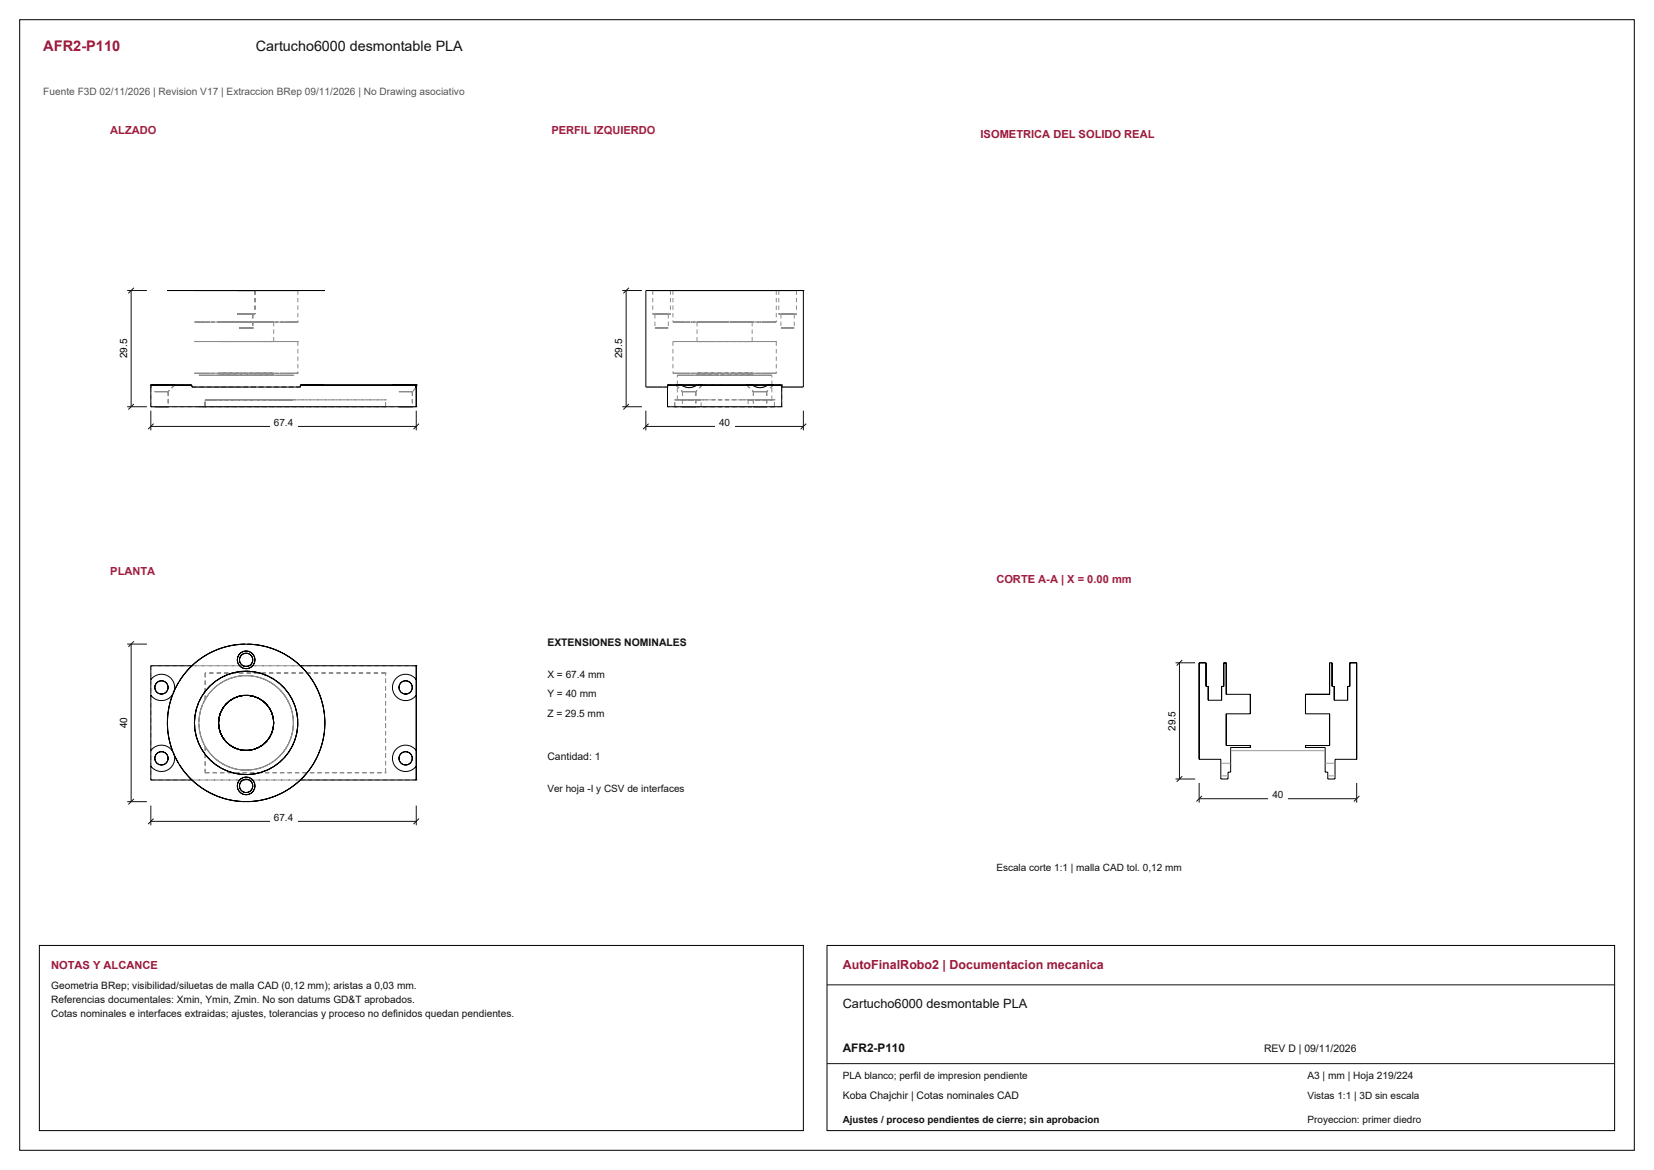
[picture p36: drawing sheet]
<svg xmlns="http://www.w3.org/2000/svg" width="420mm" height="297mm" viewBox="0 0 420 297" stroke-linecap="round" stroke-linejoin="round" font-family="sans-serif">
<defs><g id="words">
<text font-size="3.7" fill="#981b39" x="11" y="13">AFR2-P110</text>
<text font-size="3.6" fill="#111" x="65" y="13">Cartucho6000 desmontable PLA</text>
<text font-size="3.2" fill="#981b39" x="214" y="246">AutoFinalRobo2 | Documentacion mecanica</text>
<text font-size="3.2" fill="#111" x="214" y="256">Cartucho6000 desmontable PLA</text>
<text font-size="3" fill="#111" x="214" y="267">AFR2-P110</text>
<g font-size="2.8" fill="#a91843">
<text x="28" y="34">ALZADO</text>
<text x="140" y="34">PERFIL IZQUIERDO</text>
<text x="28" y="146">PLANTA</text>
<text x="253" y="148">CORTE A-A | X = 0.00 mm</text>
</g>
<g font-size="2.8" fill="#981b39">
<text x="249" y="35">ISOMETRICA DEL SOLIDO REAL</text>
<text x="13" y="246">NOTAS Y ALCANCE</text>
</g>
<text font-size="2.6" fill="#555" x="11" y="24">Fuente F3D 02/11/2026 | Revision V17 | Extraccion BRep 09/11/2026 | No Drawing asociativo</text>
<g font-size="2.6" fill="#111">
<text x="139" y="164">EXTENSIONES NOMINALES</text>
<text x="139" y="172">X = 67.4 mm</text>
<text x="139" y="177">Y = 40 mm</text>
<text x="139" y="182">Z = 29.5 mm</text>
<text x="139" y="193">Cantidad: 1</text>
<text x="13" y="251">Geometria BRep; visibilidad/siluetas de malla CAD (0,12 mm); aristas a 0,03 mm.</text>
<text x="13" y="254.6">Referencias documentales: Xmin, Ymin, Zmin. No son datums GD&amp;T aprobados.</text>
<text x="13" y="258.2">Cotas nominales e interfaces extraidas; ajustes, tolerancias y proceso no definidos quedan pendientes.</text>
<text x="321" y="267">REV D | 09/11/2026</text>
<text x="332" y="274">A3 | mm | Hoja 219/224</text>
<text x="214" y="279">Koba Chajchir | Cotas nominales CAD</text>
</g>
<g font-size="2.5">
<text x="32.3" y="91" transform="rotate(-90 32.3 91)">29.5</text>
<text x="158" y="91" transform="rotate(-90 158 91)">29.5</text>
<text x="32.3" y="184.9" transform="rotate(-90 32.3 184.9)">40</text>
<text x="298.5" y="185.5" transform="rotate(-90 298.5 185.5)">29.5</text>
</g>
<g font-size="2.5" fill="#111">
<text x="69.5" y="108">67.4</text>
<text x="182.6" y="108">40</text>
<text x="139" y="201">Ver hoja -I y CSV de interfaces</text>
<text x="323.1" y="202.5">40</text>
<text x="69.5" y="208.3">67.4</text>
<text x="253" y="221">Escala corte 1:1 | malla CAD tol. 0,12 mm</text>
<text x="214" y="274">PLA blanco; perfil de impresion pendiente</text>
<text x="332" y="279">Vistas 1:1 | 3D sin escala</text>
<text x="214" y="285">Ajustes / proceso pendientes de cierre; sin aprobacion</text>
<text x="332" y="285">Proyeccion: primer diedro</text>
</g>
</g></defs>
<path d="M5 5h410v287h-410zM42.5 73.8h40M75.6 73.8h.1M38.3 97.8h.1M38.3 97.8h10.4v.5h27.6v-.5h29.4M38.3 97.8v5.5h67.4M99.7 97.8h.1M105.7 97.8h.1M105.7 97.8v5.5M105.7 103.3h.1" fill="none" stroke="#000" stroke-width=".25"/>
<g fill="none" stroke="#8c8c8c" stroke-width=".25" stroke-dasharray="1.1 .8" stroke-linecap="butt">
<path d="M60.2 79.7h.2M60.4 79.7h.3M60.4 79.7h-.2M60.7 79.7h.5M60.7 79.7h-.3M60.8 79.7h.1M60.9 79.7h.3M60.9 79.7h-.1M61.2 79.7h.6M61.2 79.7h-.5M61.2 79.7h.5M61.2 79.7h-.3"/>
<path d="M61.7 79.7h.6M61.7 79.7h-.5M61.8 79.7h.7M61.8 79.7h-.6M62.3 79.7h.7M62.3 79.7h-.6M62.5 79.7h.7M62.5 79.7h-.7M63 79.7h.5M63 79.7h-.7M63.2 79.7h.6M63.2 79.7h-.7"/>
<path d="M63.5 79.7h.4M63.5 79.7h-.5M63.8 79.7h.5M63.8 79.7h-.6M63.9 79.7h.3M63.9 79.7h-.4M64.2 79.7h-.3M64.2 79.7v3.6M64.3 79.7h.3M64.3 79.7h-.5M64.6 79.7h.1M64.6 79.7h-.3"/>
<path d="M64.7 79.7h-.1M64.7 73.8v5.9M75.6 73.8v8M38.3 97.8v.3M38.3 98.1v.2M38.3 98.3v.1M38.3 98.4v-.1M38.3 98.3v-.2M38.3 98.1v-.3M39.3 99.4h.1M39.4 99.4h.3M39.4 99.4h-.1"/>
<path d="M39.7 99.4h.5M39.7 99.4h-.3M40.2 99.4h.6M40.2 99.4h-.5M40.8 99.4h.7M40.8 99.4h-.6M41.5 99.4h.5M41.5 99.4h-.7M42 99.4h.4M42 99.4h-.5M42.4 99.4h.3M42.4 99.4h-.4"/>
<path d="M42.5 97.8h.2M42.7 99.4h-.3M42.7 99.4v3.9M42.7 97.8h-.2M42.7 97.8h.5M42.8 97.8h.6M43.2 97.8h.6M43.3 97.8h-.6M43.4 97.8h.5M43.8 97.8h.3M43.8 97.8h-.5M43.9 97.8h.3"/>
<path d="M44.1 97.8h.2M44.1 97.8h-.3M44.2 97.8h.2M44.3 97.8h-.2M44.3 97.8h.8M44.4 97.8h-.1M44.4 97.8l-1.7 1.6M45.1 97.8h1.1M46.2 97.8h1.2M47.4 97.8h1.3M48.7 97.8h-10.4M48.7 98.3h27.6"/>
<path d="M48.7 97.8v.5M49.4 81.8h.1M49.4 86.7h.1M49.4 94.7h.1M49.5 81.8h.3M49.5 81.8h-.1M49.5 86.7h.3M49.5 86.7h-.1M49.5 94.7h.3M49.5 94.7h-.1M49.8 81.8h.6M49.8 81.8h-.3"/>
<path d="M49.8 86.7h.6M49.8 86.7h-.3M49.8 94.7h.6M49.8 94.7h-.3M50.4 98.3h-1.7M50.4 81.8h.8M50.4 81.8h-.6M50.4 86.7h.8M50.4 86.7h-.6M50.4 94.7h.8M50.4 94.7h-.6M50.5 95.2h.1"/>
<path d="M50.6 95.2h.4M50.6 95.2h-.1M51 95.2h.5M51 95.2h-.4M51.2 81.8h1M51.2 81.8h-.8M51.2 86.7h1M51.2 86.7h-.8M51.2 94.7h1M51.2 94.7h-.8M51.5 95.2h.8M51.5 95.2h-.5"/>
<path d="M52.2 98.3h-1.8M52.2 81.8h1.2M52.2 81.8h-1M52.2 86.7h1.2M52.2 86.7h-1M52.2 94.7h1.2M52.2 94.7h-1M52.3 95.2h1M52.3 95.2h-.8M53.3 95.2h1.2M53.3 95.2h-1M53.4 81.8h1.3"/>
<path d="M53.4 81.8h-1.2M53.4 86.7h1.3M53.4 86.7h-1.2M53.4 94.7h1.3M53.4 94.7h-1.2M54.1 98.3h-1.9M54.5 95.2h1.3M54.5 95.2h-1.2M54.7 81.8h1.5M54.7 81.8h-1.3M54.7 86.7h1.5M54.7 86.7h-1.3"/>
<path d="M54.7 94.7h1.5M54.7 94.7h-1.3M55.5 81.8h.1M55.5 86.7h.1M55.5 94.7h.1M55.5 95.2h.1M55.6 81.8h.4M55.6 81.8h-.1M55.6 86.7h.4M55.6 86.7h-.1M55.6 94.7h.4M55.6 94.7h-.1"/>
<path d="M55.6 95.2h.4M55.6 95.2h-.1M55.8 95.2h1.4M55.8 95.2h-1.3M56 81.8h.5M56 81.8h-.4M56 86.7h.5M56 86.7h-.4M56 94.7h.5M56 94.7h-.4M56 95.2h.5M56 95.2h-.4"/>
<path d="M56.1 98.3h-2M56.2 81.8h1.6M56.2 81.8h-1.5M56.2 86.7h1.6M56.2 86.7h-1.5M56.2 94.7h1.6M56.2 94.7h-1.5M56.5 81.8h.8M56.5 81.8h-.5M56.5 86.7h.8M56.5 86.7h-.5M56.5 94.7h.8"/>
<path d="M56.5 94.7h-.5M56.5 95.2h.8M56.5 95.2h-.5M57.2 95.2h1.6M57.2 95.2h-1.4M57.3 81.8h1M57.3 81.8h-.8M57.3 86.7h1M57.3 86.7h-.8M57.3 94.7h1M57.3 94.7h-.8M57.3 95.2h1"/>
<path d="M57.3 95.2h-.8M57.8 81.8h1.7M57.8 81.8h-1.6M57.8 86.7h1.7M57.8 86.7h-1.6M57.8 94.7h1.7M57.8 94.7h-1.6M58.2 98.3h-2.1M58.3 81.8h1.1M58.3 81.8h-1M58.3 86.7h1.1M58.3 86.7h-1"/>
<path d="M58.3 94.7h1.1M58.3 94.7h-1M58.3 95.2h1.1M58.3 95.2h-1M58.8 95.2h1.6M58.8 95.2h-1.6M59.4 81.8h1.2M59.4 81.8h-1.1M59.4 86.7h1.2M59.4 86.7h-1.1M59.4 94.7h1.2M59.4 94.7h-1.1"/>
<path d="M59.4 95.2h1.2M59.4 95.2h-1.1M59.5 81.8h1.7M59.5 81.8h-1.7M59.5 86.7h1.7M59.5 86.7h-1.7M59.5 94.7h1.7M59.5 94.7h-1.7M60.3 98.3h-2.1M60.4 95.2h1.7M60.4 95.2h-1.6M60.6 81.8h1.3"/>
<path d="M60.6 81.8h-1.2M60.6 86.7h1.3M60.6 86.7h-1.2M60.6 94.7h1.3M60.6 94.7h-1.2M60.6 95.2h1.3M60.6 95.2h-1.2M60.8 83.3h.1M60.9 83.3h.3M60.9 83.3h-.1M61.2 81.8h1.7M61.2 81.8h-1.7"/>
<path d="M61.2 86.7h1.7M61.2 86.7h-1.7M61.2 94.7h1.7M61.2 94.7h-1.7M61.2 83.3h.5M61.2 83.3h-.3M61.7 83.3h.6M61.7 83.3h-.5M61.9 81.8h1.2M61.9 81.8h-1.3M61.9 86.7h1.2M61.9 86.7h-1.3"/>
<path d="M61.9 94.7h1.2M61.9 94.7h-1.3M61.9 95.2h1.2M61.9 95.2h-1.3M62.1 95.2h1.7M62.1 95.2h-1.7M62.3 83.3h.7M62.3 83.3h-.6M62.5 98.3h-2.2M62.9 81.8h1.8M62.9 81.8h-1.7M62.9 86.7h1.8"/>
<path d="M62.9 86.7h-1.7M62.9 94.7h1.8M62.9 94.7h-1.7M63 83.3h.5M63 83.3h-.7M63.1 81.8h1.3M63.1 81.8h-1.2M63.1 86.7h1.3M63.1 86.7h-1.2M63.1 94.7h1.3M63.1 94.7h-1.2M63.1 95.2h1.3"/>
<path d="M63.1 95.2h-1.2M63.5 83.3h.4M63.5 83.3h-.5M63.8 95.2h1.6M63.8 95.2h-1.7M63.9 83.3h.3M63.9 83.3h-.4M64.2 83.3h-.3M64.4 81.8h1.2M64.4 81.8h-1.3M64.4 86.7h1.2M64.4 86.7h-1.3"/>
<path d="M64.4 94.7h1.2M64.4 94.7h-1.3M64.4 95.2h1.2M64.4 95.2h-1.3M64.7 98.3h-2.2M64.7 81.8h1.7M64.7 81.8h-1.8M64.7 86.7h1.7M64.7 86.7h-1.8M64.7 94.7h1.7M64.7 94.7h-1.8M65.4 95.2h1.6"/>
<path d="M65.4 95.2h-1.6M65.6 81.8h1.1M65.6 81.8h-1.2M65.6 86.7h1.1M65.6 86.7h-1.2M65.6 94.7h1.1M65.6 94.7h-1.2M65.6 95.2h1.1M65.6 95.2h-1.2M66.4 81.8h1.6M66.4 81.8h-1.7M66.4 86.7h1.6"/>
<path d="M66.4 86.7h-1.7M66.4 94.7h1.6M66.4 94.7h-1.7M66.7 81.8h1M66.7 81.8h-1.1M66.7 86.7h1M66.7 86.7h-1.1M66.7 94.7h1M66.7 94.7h-1.1M66.7 95.2h1M66.7 95.2h-1.1M66.8 98.3h-2.1"/>
<path d="M67 95.2h1.5M67 95.2h-1.6M67.7 81.8h.8M67.7 81.8h-1M67.7 86.7h.8M67.7 86.7h-1M67.7 94.7h.8M67.7 94.7h-1M67.7 95.2h.8M67.7 95.2h-1M68 81.8h1.6M68 81.8h-1.6"/>
<path d="M68 86.7h1.6M68 86.7h-1.6M68 94.7h1.6M68 94.7h-1.6M68.5 81.8h.5M68.5 81.8h-.8M68.5 86.7h.5M68.5 86.7h-.8M68.5 94.7h.5M68.5 94.7h-.8M68.5 95.2h.5M68.5 95.2h-.8"/>
<path d="M68.5 95.2h1.4M68.5 95.2h-1.5M68.9 98.3h-2.1M69 81.8h.4M69 81.8h-.5M69 86.7h.4M69 86.7h-.5M69 94.7h.4M69 94.7h-.5M69 95.2h.4M69 95.2h-.5M69.4 81.8h.1"/>
<path d="M69.4 81.8h-.4M69.4 86.7h.1M69.4 86.7h-.4M69.4 94.7h.1M69.4 94.7h-.4M69.4 95.2h.1M69.4 95.2h-.4M69.5 81.8h-.1M69.5 86.7h-.1M69.5 94.7h-.1M69.5 95.2h-.1M69.5 95.2v-.5"/>
<path d="M69.5 81.8v4.9M69.6 81.8h1.4M69.6 81.8h-1.6M69.6 86.7h1.4M69.6 86.7h-1.6M69.6 94.7h1.4M69.6 94.7h-1.6M69.9 95.2h1.2M69.9 95.2h-1.4M70.9 98.3h-2M71 81.8h1.2M71 81.8h-1.4"/>
<path d="M71 86.7h1.2M71 86.7h-1.4M71 94.7h1.2M71 94.7h-1.4M71.1 95.2h1.1M71.1 95.2h-1.2M72.2 95.2h.9M72.2 95.2h-1.1M72.2 81.8h1.1M72.2 81.8h-1.2M72.2 86.7h1.1M72.2 86.7h-1.2"/>
<path d="M72.2 94.7h1.1M72.2 94.7h-1.2M72.8 98.3h-1.9M73.1 95.2h.7M73.1 95.2h-.9M73.3 81.8h.9M73.3 81.8h-1.1M73.3 86.7h.9M73.3 86.7h-1.1M73.3 94.7h.9M73.3 94.7h-1.1M73.8 95.2h.4"/>
<path d="M73.8 95.2h-.7M74.2 81.8h.7M74.2 81.8h-.9M74.2 86.7h.7M74.2 86.7h-.9M74.2 94.7h.7M74.2 94.7h-.9M74.2 95.2h.3M74.2 95.2h-.4M74.5 95.2h-.3M74.6 98.3h-1.8M74.9 81.8h.5"/>
<path d="M74.9 81.8h-.7M74.9 86.7h.5M74.9 86.7h-.7M74.9 94.7h.5M74.9 94.7h-.7M75.4 81.8h.2M75.4 81.8h-.5M75.4 86.7h.2M75.4 86.7h-.5M75.4 94.7h.2M75.4 94.7h-.5M75.6 81.8h-.2"/>
<path d="M75.6 86.7h-.2M75.6 94.7h-.2M75.6 86.7v8M76.3 98.3h-27.6M76.3 98.3h-1.7M76.3 98.3v-.5M76.3 97.8h1.5M77.8 97.8h1.3M79.1 97.8h1.1M80.2 97.8h.9M81.1 97.8h.7M81.8 97.8h.4"/>
<path d="M82.2 97.8h.3M82.5 97.8h-.3M101.3 99.4h.1M101.4 99.4h.3M101.4 99.4h-.1M101.7 99.4h.5M101.7 99.4h-.3M102.2 99.4h.6M102.2 99.4h-.5M102.8 99.4h.7M102.8 99.4h-.6M103.5 99.4h.5"/>
<path d="M103.5 99.4h-.7M104 99.4h.4M104 99.4h-.5M104.4 99.4h.3M104.4 99.4h-.4M104.7 99.4h-.3M104.7 99.4v3.9M105.7 98.4l-1 1M38.3 103.3v-5.5M39.3 103.3h.1M39.4 103.3h.3M39.4 103.3h-.1"/>
<path d="M39.7 103.3h.5M39.7 103.3h-.3M40.2 103.3h.6M40.2 103.3h-.5M40.8 103.3h.7M40.8 103.3h-.6M41.5 103.3h.5M41.5 103.3h-.7M42 103.3h.4M42 103.3h-.5M42.4 103.3h.3M42.4 103.3h-.4"/>
<path d="M42.7 103.3h-.3M50.5 103.3h.1M50.6 103.3h-.1M50.6 103.3h.3M50.9 103.3h-.3M50.9 103.3h.5M51.4 103.3h-.5M51.4 103.3h.7M52.1 103.3v-1.8M52.1 101.5v1.8M52.1 101.5h.9M52.1 101.5h45.8"/>
<path d="M52.1 103.3h45.8M52.1 103.3h-.7M53 101.5h1.1M53 101.5h-.9M54.1 101.5h1.3M54.1 101.5h-1.1M55.4 101.5h1.4M55.4 101.5h-1.3M56.8 101.5h1.5M56.8 101.5h-1.4M58.3 101.5h1.6M58.3 101.5h-1.5"/>
<path d="M59.9 101.5h1.6M59.9 101.5h-1.6M61.5 101.5h1.6M61.5 101.5h-1.6M63.1 101.5h1.7M63.1 101.5h-1.6M64.8 101.5h1.6M64.8 101.5h-1.7M66.4 101.5h1.5M66.4 101.5h-1.6M67.9 101.5h1.4M67.9 101.5h-1.5"/>
<path d="M69.3 101.5h1.3M69.3 101.5h-1.4M70.6 101.5h1.2M70.6 101.5h-1.3M71.8 101.5h.9M71.8 101.5h-1.2M72.7 101.5h.8M72.7 101.5h-.9M73.5 101.5h.5M73.5 101.5h-.8M74 101.5h.4M74 101.5h-.5"/>
<path d="M74.4 101.5h.1M74.4 101.5h-.4M74.5 101.5h-.1M97.9 103.3h-45.8M97.9 103.3v-1.8M97.9 101.5h-45.8M101.3 103.3h.1M101.4 103.3h.3M101.4 103.3h-.1M101.7 103.3h.5M101.7 103.3h-.3M102.2 103.3h.6"/>
<path d="M102.2 103.3h-.5M102.8 103.3h.7M102.8 103.3h-.6M103.5 103.3h.5M103.5 103.3h-.7M104 103.3h.4M104 103.3h-.5M104.4 103.3h.3M104.4 103.3h-.4M104.7 103.3h-.3M105.7 103.3h-67.4"/>
</g>
<path d="M38.3 104.2v5.1M38.3 108.2h67.4M39 107.6l-1.4 1.4M105.7 104.2v5.1M106.4 107.6l-1.4 1.4" fill="none" stroke="#111" stroke-width=".25"/>
<path d="M68.5 106.1h7v3h-7z" fill-rule="evenodd" fill="#fff"/>
<path d="M32.3 73.8h5M33.3 73.8v29.5M34 73l-1.4 1.4M32.3 103.3h5M34 102.5l-1.4 1.5" fill="none" stroke="#111" stroke-width=".25"/>
<path d="M29.5 85.3h3.2v6.4h-3.2z" fill-rule="evenodd" fill="#fff"/>
<g fill="none" stroke="#8c8c8c" stroke-width=".25" stroke-dasharray="1.1 .8" stroke-linecap="butt">
<path d="M165.7 79.7h.2M165.7 73.8v5.9M165.9 79.7h-.2M165.9 79.7h.3M166.2 79.7h-.3M166.2 79.7h.5M166.3 79.7v3.6M166.3 79.7h.2M166.4 79.7h-.1M166.5 79.7h.4M166.6 79.7h-.2M166.7 79.7h-.5"/>
<path d="M166.7 79.7h.6M166.9 79.7h.5M167.1 79.7h-.5M167.3 79.7h-.6M167.3 79.7h.7M167.4 79.7h.6M167.7 79.7h-.6M168 79.7h.7M168 79.7h-.7M168 79.7h.6M168.3 79.7h-.6M168.6 79.7h.5"/>
<path d="M168.7 79.7h.6M168.7 79.7h-.7M168.9 79.7h-.6M169.1 79.7h.4M169.3 79.7h.5M169.3 79.7h-.6M169.4 79.7h-.5M169.5 79.7h.2M169.6 79.7h-.2M169.7 79.7h-.1M169.7 79.7v3.6M169.8 79.7h.3"/>
<path d="M169.8 79.7h-.5M170.1 79.7h.1M170.1 79.7h-.3M170.2 79.7h-.1M170.2 73.8v5.9M170.9 73.8v8M197.1 73.8v8M197.8 79.7h.1M197.8 73.8v5.9M197.9 79.7h-.1M197.9 79.7h.3M198.2 79.7h-.3"/>
<path d="M198.2 79.7h.5M198.3 79.7v3.6M198.3 79.7h.2M198.4 79.7h-.1M198.5 79.7h.4M198.6 79.7h-.2M198.7 79.7h-.5M198.7 79.7h.6M198.9 79.7h.5M199.1 79.7h-.5M199.3 79.7h-.6M199.3 79.7h.7"/>
<path d="M199.4 79.7h.6M199.7 79.7h-.6M200 79.7h.7M200 79.7h-.7M200 79.7h.6M200.3 79.7h-.6M200.6 79.7h.5M200.7 79.7h.6M200.7 79.7h-.7M200.9 79.7h-.6M201.1 79.7h.4M201.3 79.7h.5"/>
<path d="M201.3 79.7h-.6M201.4 79.7h-.5M201.5 79.7h.2M201.6 79.7h-.2M201.7 79.7h-.1M201.7 79.7v3.6M201.8 79.7h.3M201.8 79.7h-.5M202.1 79.7h.2M202.1 79.7h-.3M202.3 79.7h-.2M202.3 73.8v5.9"/>
<path d="M164 98.3h.1M164.1 98.3h-.1M164.5 98.3h-.4M165.1 98.3h-.6M165.9 98.3h-.8M166.3 83.3h.2M166.4 83.3h-.1M166.5 83.3h.4M166.6 83.3h-.2M166.9 83.3h.5M166.9 98.3h-1M167.1 83.3h-.5"/>
<path d="M167.4 83.3h.6M167.7 83.3h-.6M168 83.3h.6M168.1 98.3h-1.2M168.3 83.3h-.6M168.6 83.3h.5M168.9 83.3h-.6M169.1 83.3h.4M169.4 83.3h-.5M169.5 98.3h-1.4M169.5 98.3v-.5M169.5 97.8v.5"/>
<path d="M169.5 97.8h1.6M169.5 83.3h.2M169.6 83.3h-.2M169.7 83.3h-.1M170.9 86.7v8M170.9 81.8h.3M170.9 86.7h.3M170.9 94.7h.3M171.1 81.8h-.2M171.1 86.7h-.2M171.1 94.7h-.2M171.1 97.8h1.7"/>
<path d="M171.2 81.8h.6M171.2 86.7h.6M171.2 94.7h.6M171.5 81.8h-.4M171.5 86.7h-.4M171.5 94.7h-.4M171.6 97.8l1.7 1.6M171.7 97.8h.2M171.8 81.8h.7M171.8 86.7h.7M171.8 94.7h.7M171.9 97.8h-.2"/>
<path d="M171.9 97.8h.5M172 95.2h.1M172.1 95.2h.3M172.1 81.8h-.6M172.1 86.7h-.6M172.1 94.7h-.6M172.2 95.2h-.2M172.3 97.8h-.4M172.4 95.2h.5M172.4 97.8h.6M172.5 81.8h.9M172.5 86.7h.9"/>
<path d="M172.5 94.7h.9M172.6 95.2h-.4M172.8 97.8h1.8M172.9 95.2h.7M172.9 81.8h-.8M172.9 86.7h-.8M172.9 94.7h-.8M172.9 97.8h-.6M173 97.8l.6 .3M173 97.8h-3.5M173.2 95.2h-.6M173.3 99.4v3.9"/>
<path d="M173.3 99.4h.2M173.4 99.4h-.1M173.4 81.8h1.2M173.4 86.7h1.2M173.4 94.7h1.2M173.5 99.4h.4M173.6 98.1l.5 .2M173.6 95.2h.9M173.6 99.4h-.2M173.7 97.8h-.8M173.9 99.4h.5M174 81.8h-1.1"/>
<path d="M174 86.7h-1.1M174 94.7h-1.1M174.1 95.2h-.9M174.1 98.3l.5 .1M174.1 99.4h-.5M174.4 99.4h.6M174.5 95.2h1.2M174.6 98.4h.4M174.6 97.8h-.9M174.6 81.8h1.3M174.6 86.7h1.3M174.6 94.7h1.3"/>
<path d="M174.6 97.8h2M174.7 99.4h-.6M175 98.4h.4M175 99.4h.6M175.1 95.2h-1M175.2 81.8h-1.2M175.2 86.7h-1.2M175.2 94.7h-1.2M175.3 99.4h-.6M175.4 97.8h-.8M175.4 98.4l.5-.1M175.6 99.4h.5"/>
<path d="M175.7 95.2h1.2M175.9 81.8h1.4M175.9 86.7h1.4M175.9 94.7h1.4M175.9 99.4h-.6M175.9 98.3l.5-.2M176.1 99.4h.4M176.3 95.2h-1.2M176.3 97.8h-.9M176.4 99.4h-.5M176.4 98.1l.6-.3M176.5 99.4h.2"/>
<path d="M176.6 81.8h-1.4M176.6 86.7h-1.4M176.6 94.7h-1.4M176.6 97.8h2.1M176.6 99.4h-.2M176.7 99.4h-.1M176.7 99.4v3.9M176.9 95.2h1.5M177 97.8h.6M177 95.2v-.5M177 81.8v4.9M177 81.8h.3"/>
<path d="M177 86.7h.3M177 94.7h.3M177 95.2h.3M177.1 97.8h-.8M177.3 81.8h-.3M177.3 81.8h.4M177.3 86.7h-.3M177.3 86.7h.4M177.3 94.7h-.3M177.3 94.7h.4M177.3 95.2h-.3M177.3 95.2h.4"/>
<path d="M177.3 81.8h1.6M177.3 86.7h1.6M177.3 94.7h1.6M177.6 97.8h.5M177.6 95.2h-1.3M177.7 97.8h-.6M177.7 81.8h-.4M177.7 81.8h.7M177.7 86.7h-.4M177.7 86.7h.7M177.7 94.7h-.4M177.7 94.7h.7"/>
<path d="M177.7 95.2h-.4M177.7 95.2h.7M178.1 81.8h-1.5M178.1 86.7h-1.5M178.1 94.7h-1.5M178.1 97.8h.2M178.1 97.8h-.4M178.3 97.8h-.2M178.4 97.8l-1.7 1.6M178.4 95.2h1.5M178.4 81.8h-.7M178.4 81.8h.9"/>
<path d="M178.4 86.7h-.7M178.4 86.7h.9M178.4 94.7h-.7M178.4 94.7h.9M178.4 95.2h-.7M178.4 95.2h.9M178.7 97.8h2.1M178.9 81.8h1.6M178.9 86.7h1.6M178.9 94.7h1.6M179.1 95.2h-1.5M179.3 81.8h-.9"/>
<path d="M179.3 81.8h1M179.3 86.7h-.9M179.3 86.7h1M179.3 94.7h-.9M179.3 94.7h1M179.3 95.2h-.9M179.3 95.2h1M179.7 81.8h-1.6M179.7 86.7h-1.6M179.7 94.7h-1.6M179.9 95.2h1.6M180.3 81.8h-1"/>
<path d="M180.3 81.8h1.2M180.3 86.7h-1M180.3 86.7h1.2M180.3 94.7h-1M180.3 94.7h1.2M180.3 95.2h-1M180.3 95.2h1.2M180.5 81.8h1.8M180.5 86.7h1.8M180.5 94.7h1.8M180.7 95.2h-1.6M180.8 97.8h2.1"/>
<path d="M181.4 81.8h-1.7M181.4 86.7h-1.7M181.4 94.7h-1.7M181.5 81.8h-1.2M181.5 81.8h1.2M181.5 86.7h-1.2M181.5 86.7h1.2M181.5 94.7h-1.2M181.5 94.7h1.2M181.5 95.2h-1.2M181.5 95.2h1.2M181.5 95.2h1.7"/>
<path d="M182.3 81.8h1.7M182.3 86.7h1.7M182.3 94.7h1.7M182.3 95.2h-1.6M182.7 81.8h-1.2M182.7 81.8h1.3M182.7 86.7h-1.2M182.7 86.7h1.3M182.7 94.7h-1.2M182.7 94.7h1.3M182.7 95.2h-1.2M182.7 95.2h1.3"/>
<path d="M182.9 97.8h2.2M183.1 81.8h-1.7M183.1 86.7h-1.7M183.1 94.7h-1.7M183.2 95.2h1.6M184 95.2h-1.7M184 81.8h1.7M184 81.8h1.3M184 81.8h-1.3M184 86.7h1.7M184 94.7h1.7M184 86.7h-1.3"/>
<path d="M184 86.7h1.3M184 94.7h1.3M184 94.7h-1.3M184 95.2h-1.3M184 95.2h1.3M184.8 95.2h1.7M184.9 81.8h-1.8M184.9 86.7h-1.8M184.9 94.7h-1.8M185.1 97.8h2.1M185.3 81.8h1.2M185.3 81.8h-1.3"/>
<path d="M185.3 86.7h1.2M185.3 86.7h-1.3M185.3 94.7h1.2M185.3 94.7h-1.3M185.3 95.2h1.2M185.3 95.2h-1.3M185.7 95.2h-1.7M185.7 81.8h1.8M185.7 86.7h1.8M185.7 94.7h1.8M186.5 95.2h1.6M186.5 81.8h1.2"/>
<path d="M186.5 81.8h-1.2M186.5 86.7h1.2M186.5 86.7h-1.2M186.5 94.7h1.2M186.5 94.7h-1.2M186.5 95.2h1.2M186.5 95.2h-1.2M186.6 81.8h-1.7M186.6 86.7h-1.7M186.6 94.7h-1.7M187.2 97.8h2.1M187.3 95.2h-1.6"/>
<path d="M187.5 81.8h1.6M187.5 86.7h1.6M187.5 94.7h1.6M187.7 81.8h1M187.7 81.8h-1.2M187.7 86.7h1M187.7 86.7h-1.2M187.7 94.7h1M187.7 94.7h-1.2M187.7 95.2h1M187.7 95.2h-1.2M188.1 95.2h1.5"/>
<path d="M188.3 81.8h-1.7M188.3 86.7h-1.7M188.3 94.7h-1.7M188.7 81.8h.9M188.7 81.8h-1M188.7 86.7h.9M188.7 86.7h-1M188.7 94.7h.9M188.7 94.7h-1M188.7 95.2h.9M188.7 95.2h-1M188.9 95.2h-1.6"/>
<path d="M189.1 81.8h1.6M189.1 86.7h1.6M189.1 94.7h1.6M189.3 97.8h2.1M189.6 81.8h.7M189.6 81.8h-.9M189.6 86.7h.7M189.6 86.7h-.9M189.6 94.7h.7M189.6 94.7h-.9M189.6 95.2h.7M189.6 95.2h-.9"/>
<path d="M189.6 95.2h1.5M189.6 97.8l1.7 1.6M189.7 97.8h.2M189.9 97.8h-.2M189.9 97.8h.5M189.9 81.8h-1.6M189.9 86.7h-1.6M189.9 94.7h-1.6M190.3 81.8h.4M190.3 81.8h-.7M190.3 86.7h.4M190.3 86.7h-.7"/>
<path d="M190.3 94.7h.4M190.3 94.7h-.7M190.3 95.2h.4M190.3 95.2h-.7M190.3 97.8h-.4M190.4 95.2h-1.5M190.4 97.8h.6M190.7 81.8h1.4M190.7 86.7h1.4M190.7 94.7h1.4M190.7 81.8h.3M190.7 81.8h-.4"/>
<path d="M190.7 86.7h.3M190.7 86.7h-.4M190.7 94.7h.3M190.7 94.7h-.4M190.7 95.2h.3M190.7 95.2h-.4M190.9 97.8h-.6M191 81.8h-.3M191 86.7h-.3M191 94.7h-.3M191 95.2h-.3M191 95.2v-.5"/>
<path d="M191 81.8v4.9M191 97.8h-14M191 97.8l.6 .3M191.1 95.2h1.2M191.3 99.4v3.9M191.3 99.4h.2M191.4 99.4h-.1M191.4 97.8h2M191.4 81.8h-1.5M191.4 86.7h-1.5M191.4 94.7h-1.5M191.5 99.4h.4"/>
<path d="M191.6 98.1l.5 .2M191.6 99.4h-.2M191.7 97.8h-.8M191.7 95.2h-1.3M191.9 99.4h.5M192.1 98.3l.5 .1M192.1 99.4h-.5M192.1 81.8h1.3M192.1 86.7h1.3M192.1 94.7h1.3M192.3 95.2h1.2M192.4 99.4h.6"/>
<path d="M192.6 98.4h.4M192.6 97.8h-.9M192.7 99.4h-.6M192.8 81.8h-1.4M192.8 86.7h-1.4M192.8 94.7h-1.4M192.9 95.2h-1.2M193 98.4h.4M193 99.4h.6M193.3 99.4h-.6M193.4 97.8h1.8M193.4 81.8h1.2"/>
<path d="M193.4 86.7h1.2M193.4 94.7h1.2M193.4 97.8h-.8M193.4 98.4l.5-.1M193.5 95.2h.9M193.6 99.4h.5M193.9 99.4h-.6M193.9 98.3l.5-.2M193.9 95.2h-1M194 81.8h-1.2M194 86.7h-1.2M194 94.7h-1.2"/>
<path d="M194.1 99.4h.4M194.3 97.8h-.9M194.4 99.4h-.5M194.4 95.2h.7M194.4 98.1l.6-.3M194.5 99.4h.2M194.6 81.8h.9M194.6 86.7h.9M194.6 94.7h.9M194.6 99.4h-.2M194.7 99.4h-.1M194.7 99.4v3.9"/>
<path d="M194.8 95.2h-.9M195 97.8h.6M195.1 97.8h-.8M195.1 81.8h-1.1M195.1 86.7h-1.1M195.1 94.7h-1.1M195.1 95.2h.5M195.2 97.8h1.7M195.4 95.2h-.6M195.5 81.8h.7M195.5 86.7h.7M195.5 94.7h.7"/>
<path d="M195.6 97.8h.5M195.6 95.2h.3M195.7 97.8h-.6M195.8 95.2h-.4M195.9 81.8h-.8M195.9 86.7h-.8M195.9 94.7h-.8M195.9 95.2h.1M196 95.2h-.2M196.1 97.8h.2M196.1 97.8h-.4M196.2 81.8h.6"/>
<path d="M196.2 86.7h.6M196.2 94.7h.6M196.3 97.8h-.2M196.4 97.8l-1.7 1.6M196.5 81.8h-.6M196.5 86.7h-.6M196.5 94.7h-.6M196.8 81.8h.3M196.8 86.7h.3M196.8 94.7h.3M196.9 97.8h1.6M196.9 81.8h-.4"/>
<path d="M196.9 86.7h-.4M196.9 94.7h-.4M197.1 81.8h-.2M197.1 86.7h-.2M197.1 94.7h-.2M197.1 86.7v8M198.3 83.3h.2M198.4 83.3h-.1M198.5 83.3h.4M198.5 97.8h-3.5M198.5 98.3v-.5M198.5 97.8v.5"/>
<path d="M198.6 83.3h-.2M198.9 83.3h.5M199.1 83.3h-.5M199.4 83.3h.6M199.7 83.3h-.6M199.9 98.3h-1.4M200 83.3h.6M200.3 83.3h-.6M200.6 83.3h.5M200.9 83.3h-.6M201.1 98.3h-1.2M201.1 83.3h.4"/>
<path d="M201.4 83.3h-.5M201.5 83.3h.2M201.6 83.3h-.2M201.7 83.3h-.1M202.1 98.3h-1M202.9 98.3h-.8M203.5 98.3h-.6M203.9 98.3h.1M203.9 98.3h-.4M204 98.3h-.1M169.5 103.3v-5.5M171.3 103.3v-1.8"/>
<path d="M171.3 103.3h6.7M171.3 101.5h6.7M172 101.5v-6.3M172 101.5h.2M172.2 101.5h.4M172.3 101.5h-.3M172.6 101.5h.7M172.8 101.5h-.5M173.3 101.5h.8M173.3 103.3h.2M173.4 103.3h-.1M173.5 101.5h-.7"/>
<path d="M173.5 103.3h.4M173.6 103.3h-.2M173.9 103.3h.5M174.1 103.3h-.5M174.1 101.5h1.1M174.3 101.5h-.8M174.4 103.3h.6M174.7 103.3h-.6M175 103.3h.6M175.2 101.5h1.2M175.3 103.3h-.6M175.4 101.5h-1.1"/>
<path d="M175.6 103.3h.5M175.9 103.3h-.6M176.1 103.3h.4M176.4 103.3h-.5M176.4 101.5h1.3M176.5 103.3h.2M176.6 103.3h-.2M176.7 101.5h-1.3M176.7 103.3h-.1M177.7 101.5h1.5M178 103.3v-1.8M178 101.5h-1.3"/>
<path d="M178 103.3h1.4M179.2 101.5h1.5M179.4 103.3h1.5M180.7 101.5h1.6M180.9 103.3h1.5M182.3 101.5h1.7M182.4 103.3h1.6M184 101.5h1.7M184 103.3h1.6M185.6 103.3h1.5M185.7 101.5h1.6M187.1 103.3h1.5"/>
<path d="M187.3 101.5h1.5M188.6 103.3h1.4M188.8 101.5h1.5M190 103.3h6.7M190 101.5v1.8M190 101.5h6.7M190.3 101.5h1.3M191.3 103.3h.2M191.3 101.5h-1.3M191.4 103.3h-.1M191.5 103.3h.4M191.6 101.5h1.2"/>
<path d="M191.6 103.3h-.2M191.9 103.3h.5M192.1 103.3h-.5M192.4 103.3h.6M192.6 101.5h-1.3M192.7 103.3h-.6M192.8 101.5h1.1M193 103.3h.6M193.3 103.3h-.6M193.6 103.3h.5M193.7 101.5h-1.1M193.9 101.5h.8"/>
<path d="M193.9 103.3h-.6M194.1 103.3h.4M194.4 103.3h-.5M194.5 103.3h.2M194.5 101.5h-.8M194.6 103.3h-.2M194.7 103.3h-.1M194.7 101.5h.7M195.2 101.5h-.7M195.4 101.5h.4M195.7 101.5h-.5M195.8 101.5h.2"/>
<path d="M196 101.5h-.3M196 101.5v-6.3M196.7 103.3v-1.8M196.7 101.5h-25.4M196.7 103.3h-25.4M198.5 103.3v-5.5M198.5 103.3h-29"/>
</g>
<g fill="none" stroke="#000" stroke-width=".25">
<path d="M164 73.8v24.5M164 73.8h.1M164 73.8h40M204 73.8h.1M204 73.8v24.5M164.1 98.3h5.4M169.5 97.8h.1M169.5 97.8h29M169.5 97.8v5.5h29v-5.5M173 97.8a3.4 3.4 0 0 0 4 0M191 97.8a3.4 3.4 0 0 0 4 0M198.5 97.8h.1"/>
<path d="M198.5 98.3h5.4"/>
</g>
<path d="M164 104.2v5.1M164 108.2h40M164.7 107.6l-1.4 1.4M204 104.2v5.1M204.7 107.6l-1.4 1.4" fill="none" stroke="#111" stroke-width=".25"/>
<path d="M181.6 106.1h4.8v3h-4.8z" fill-rule="evenodd" fill="#fff"/>
<path d="M158 73.8h5M159 73.8v29.5M159.7 73l-1.4 1.4M158 103.3h5M159.7 102.5l-1.4 1.5" fill="none" stroke="#111" stroke-width=".25"/>
<path d="M155.2 85.3h3.2v6.4h-3.2z" fill-rule="evenodd" fill="#fff"/>
<g fill="none" stroke="#8c8c8c" stroke-width=".25" stroke-dasharray="1.1 .8" stroke-linecap="butt">
<path d="M38.3 169v29M43.2 178.3l.6-2M43.8 176.3l.3-.5M44.1 175.8l.2-.5M44.1 175.8l-.3 .5M44.3 175.3l-.2 .5M44.3 175.3l.8-1.7M45.1 173.6l1.1-1.7M46.2 171.9l1.2-1.5M47.4 170.4l1.3-1.4M48.7 169h27.6M50.4 167.6l-1.7 1.4"/>
<path d="M50.4 178.4l-.6 1.6M51.1 179.8l-.1 .2M51.1 179.6v.2M51.1 179.6h.1M51.2 176.8l-.8 1.6M51.2 179.4v.2M51.3 179.2l-.1 .2M51.4 179l-.1 .2M51.4 178.9l-.5 1.5M51.4 178.8v.2M51.4 178.8h.1M51.5 178.6v.2"/>
<path d="M51.5 178.6l.8-1.5M51.6 178.5l-.1 .1M51.6 178.5v-.1M51.7 178.3l-.1 .1M51.7 178.3v-.1M51.8 178.1l-.1 .1M51.9 177.9l-.1 .2M52 177.7l-.1 .2M52.1 170.8v6.7M52.1 177.5l.9-1.3M52.1 177.5l-.7 1.4M52.1 177.5l-.1 .2"/>
<path d="M52.2 166.4l-1.8 1.2M52.2 177.4l-.1 .1M52.2 177.4v-.1M52.2 175.4l-1 1.4M52.3 177.2l-.1 .1M52.3 177.2v-.1M52.3 177.1l1-1.3M52.4 177l-.1 .1M52.5 176.8l-.1 .2M52.5 176.8h.1M52.6 176.6v.2M52.6 176.6h.1"/>
<path d="M52.8 176.5l-.1 .1M52.8 176.5v-.1M52.9 176.3l-.1 .1M53 176.2l1.1-1.3M53 176.1l-.1 .2M53.1 176l-.1 .1M53.1 176l.1-.1M53.3 175.8l-.1 .1M53.3 175.8l1.2-1.2M53.4 174.1l-1.2 1.3M53.4 175.7l-.1 .1M53.4 175.7v-.1"/>
<path d="M53.6 175.5l-.2 .1M53.7 175.3l-.1 .2M53.8 175.2l-.1 .1M53.8 175.2h.1M54 175l-.1 .2M54.1 165.4l-1.9 1M54.1 174.9l1.3-1.1M54.1 174.9l-.1 .1M54.1 174.9h.1M54.3 174.8l-.1 .1M54.3 174.8v-.1M54.4 174.6l-.1 .1"/>
<path d="M54.4 174.6h.1M54.5 174.6l1.3-1M54.6 174.5l-.1 .1M54.6 174.5v-.1M54.7 172.9l-1.3 1.2M54.8 174.3l-.2 .1M54.9 174.2l-.1 .1M55.1 174.1l-.2 .1M55.1 174.1v-.1M55.2 173.9l-.1 .1M55.2 173.9h.1M55.4 173.8l1.4-.8"/>
<path d="M55.4 173.8l-.1 .1M55.6 173.7l-.2 .1M55.8 173.6l-.2 .1M55.8 173.6l1.4-.9M55.9 173.5l-.1 .1M55.9 173.5l.1-.1M56.1 173.3l-.1 .1M56.1 164.6l-2 .8M56.2 172l-1.5 .9M56.3 173.2l-.2 .1M56.5 173.1l-.2 .1M56.6 173l-.1 .1"/>
<path d="M56.6 173h.1M56.8 173l1.5-.7M56.8 172.9l-.1 .1M56.8 172.9h.1M57 172.8l-.1 .1M57 172.8h.1M57.2 172.7l-.1 .1M57.2 172.7l1.6-.6M57.4 172.6l-.2 .1M57.6 172.6h-.2M57.6 172.6v-.1M57.8 172.5h-.2"/>
<path d="M57.8 171.3l-1.6 .7M58 172.4l-.2 .1M58.1 172.3l-.1 .1M58.1 172.3h.1M58.2 164l-2.1 .6M58.3 172.3l1.6-.5M58.3 172.2l-.1 .1M58.3 172.2h.1M58.5 172.2h-.1M58.5 172.2h.1M58.7 172.1l-.1 .1M58.7 172.1h.1"/>
<path d="M58.8 172.1l1.6-.4M58.9 172l-.1 .1M58.9 172h.1M59.1 172h-.1M59.1 172h.1M59.3 171.9l-.1 .1M59.3 171.9h.1M59.5 170.7l-1.7 .6M59.5 171.9h-.1M59.5 171.9h.1M59.7 171.8l-.1 .1M59.7 171.8h.1"/>
<path d="M59.9 171.8l1.6-.3M59.9 171.8h-.1M59.9 171.8h.1M60.2 171.7l-.2 .1M60.3 163.6l-2.1 .4M60.4 171.7h-.2M60.4 171.7l1.7-.2M60.6 171.7h-.2M60.6 171.7v-.1M60.8 171.6h-.2M61 171.6h-.2M61.2 171.6h-.2"/>
<path d="M61.2 170.4l-1.7 .3M61.4 171.6h-.2M61.4 171.6l.1-.1M61.5 171.5h1.6M61.6 171.5h-.1M61.6 171.5h.1M61.8 171.5h-.1M61.8 171.5h.1M62 171.5h-.1M62 171.5h.1M62.1 171.5l1.7 .1M62.2 171.5h-.1"/>
<path d="M62.2 171.5h.1M62.4 171.5h-.1M62.4 171.5h.1M62.5 163.5l-2.2 .1M62.6 171.5h-.1M62.6 171.5h.1M62.9 171.5h-.2M62.9 170.4h-1.7M63.1 171.5h-.2M63.1 171.5l1.7 .2M63.3 171.5h-.2M63.5 171.5h-.2"/>
<path d="M63.7 171.6l-.2-.1M63.7 171.6h.1M63.8 171.6l1.6 .3M63.9 171.6h-.1M63.9 171.6h.1M64.1 171.6h-.1M64.1 171.6h.1M64.3 171.6h-.1M64.3 171.6h.1M64.5 171.7l-.1-.1M64.5 171.7h.1M64.7 163.6l-2.2-.1"/>
<path d="M64.7 170.6l-1.8-.2M64.7 171.7h-.1M64.7 171.7h.1M64.8 171.7l1.6 .4M64.9 171.7h-.1M64.9 171.7l.1 .1M65.1 171.8h-.1M65.1 171.8h.1M65.3 171.8h-.1M65.3 171.8l.1 .1M65.4 171.9l1.6 .5M65.5 171.9h-.1"/>
<path d="M65.5 171.9h.1M65.7 171.9h-.1M65.7 171.9l.1 .1M65.9 172h-.1M65.9 172h.1M66.1 172.1l-.1-.1M66.1 172.1h.1M66.3 172.1h-.1M66.3 172.1l.1 .1M66.4 172.1l1.5 .7M66.4 171l-1.7-.4M66.5 172.2h-.1"/>
<path d="M66.5 172.2h.1M66.7 172.3l-.1-.1M66.7 172.3h.1M66.8 164l-2.1-.4M66.9 172.3h-.1M66.9 172.3l.1 .1M67 172.4l1.5 .7M67.1 172.4h-.1M67.1 172.4l.1 .1M67.3 172.5h-.1M67.3 172.5h.1M67.5 172.6l-.1-.1"/>
<path d="M67.5 172.6h.1M67.7 172.7l-.1-.1M67.7 172.7h.1M67.9 172.8l-.1-.1M67.9 172.8l1.4 .8M68 171.6l-1.6-.6M68.1 172.9l-.2-.1M68.3 173l-.2-.1M68.4 173.1l-.1-.1M68.4 173.1h.1M68.5 173.1l1.4 .9M68.6 173.2l-.1-.1"/>
<path d="M68.6 173.2h.1M68.8 173.3l-.1-.1M68.8 173.3h.1M68.9 164.6l-2.1-.6M69 173.4l-.1-.1M69.1 173.5l-.1-.1M69.1 173.5l.1 .1M69.3 173.6h-.1M69.3 173.6l.1 .1M69.3 173.6l1.3 1.1M69.5 173.7h-.1M69.5 173.7l.1 .1"/>
<path d="M69.6 172.4l-1.6-.8M69.7 173.9l-.1-.1M69.8 174l-.1-.1M69.8 174h.1M69.9 174l1.2 1.2M70 174.1l-.1-.1M70 174.1l.1 .1M70.2 174.3l-.1-.1M70.3 174.4l-.1-.1M70.3 174.4h.1M70.5 174.5l-.1-.1M70.5 174.5v.1"/>
<path d="M70.6 174.7l1.2 1.2M70.6 174.7l-.1-.1M70.6 174.7h.1M70.8 174.8l-.1-.1M70.8 174.8v.1M70.9 165.4l-2-.8M70.9 175l-.1-.1M70.9 175h.1M71 173.5l-1.4-1.1M71.1 175.1l-.1-.1M71.1 175.1v.1M71.1 175.2l1.1 1.2"/>
<path d="M71.2 175.3l-.1-.1M71.2 175.3h.1M71.4 175.4l-.1-.1M71.4 175.4v.1M71.5 175.6l-.1-.1M71.5 175.6h.1M71.6 175.7v-.1M71.6 175.7l.1 .1M71.8 175.9l.9 1.3M71.8 175.9l-.1-.1M71.9 176l-.1-.1M71.9 176l.1 .1"/>
<path d="M72 176.2v-.1M72 176.2l.1 .1M72.2 176.4l-.1-.1M72.2 176.4l.9 1.5M72.2 174.7l-1.2-1.2M72.3 176.5l-.1-.1M72.3 176.5v.1M72.4 176.7l-.1-.1M72.4 176.7v.1M72.5 176.9l-.1-.1M72.5 176.9l.1 .1M72.6 177.1v-.1"/>
<path d="M72.6 177.1h.1M72.7 177.2l.8 1.5M72.7 177.2v-.1M72.7 177.2l.1 .1M72.8 166.4l-1.9-1M72.8 177.4v-.1M72.8 177.4l.1 .1M73 177.6l-.1-.1M73 177.6v.1M73.1 177.8l-.1-.1M73.1 177.8v.1M73.1 177.9l.7 1.5"/>
<path d="M73.1 178v-.1M73.1 178l.1 .1M73.2 178.2v-.1M73.2 178.2h.1M73.3 176.1l-1.1-1.4M73.3 178.3v-.1M73.3 178.3l.1 .1M73.4 178.5v-.1M73.4 178.5l.1 .1M73.5 178.7l.5 1.5M73.5 178.7v-.1M73.5 178.7v.1"/>
<path d="M73.6 178.9l-.1-.1M73.6 178.9v.1M73.7 179.1l-.1-.1M73.7 179.1v.1M73.7 179.3v-.1M73.7 179.3l.1 .1M73.8 179.4l.4 1.6M73.8 179.5v-.1M73.8 179.5v.1M73.9 179.7l-.1-.1M73.9 179.7v.1M73.9 179.9v-.1"/>
<path d="M73.9 179.9l.1 .1M74.2 177.6l-.9-1.5M74.6 167.6l-1.8-1.2M74.9 179.2l-.7-1.6M76.3 169l-1.7-1.4M76.3 169l1.5 1.6M77.8 170.6l1.3 1.7M79.1 172.3l1.1 1.8M80.2 174.1l.9 2M81.1 176.1l.7 2.1M81.8 178.2l.4 2.1M97.9 170.8h-45.8"/>
<path d="M105.7 169h-67.4M38.3 198h67.4M42.5 184.6v-2.2M42.5 182.4l.2-2.1M42.7 186.7l-.2-2.1M42.7 180.3l.5-2M43.2 188.7l-.5-2M43.8 190.7l-.6-2M43.8 190.7l.3 .5M44.1 191.2l-.3-.5M44.1 191.2l.2 .5M44.3 191.7l-.2-.5"/>
<path d="M45.1 193.4l-.8-1.7M46.2 195.1l-1.1-1.7M47.4 196.6l-1.2-1.5M48.7 198l-1.3-1.4M48.7 198l1.7 1.4M49.4 183.5l.1 1.7M49.5 185.2l.3 1.8M49.5 181.8l-.1 1.7M49.8 187l.6 1.6M49.8 180l-.3 1.8M50.4 199.4l1.8 1.2M50.4 188.6l.8 1.6"/>
<path d="M50.5 183.5l.1 1.6M50.5 183.5l.1-1.7M50.5 183.9v-.2M50.5 183.1v.2M50.5 184.1v-.2M50.5 182.9v.2M50.5 184.3v-.2M50.5 182.7v.2M50.5 184.5v-.2M50.5 182.5v.2M50.6 184.7v.1M50.6 184.7l-.1-.2"/>
<path d="M50.6 182.3l-.1 .2M50.6 182.3v-.1M50.6 185v-.2M50.6 182v.2M50.6 181.9l-.1 1.6M50.6 185.1l.3 1.5M50.6 185.2v-.2M50.6 181.8v.2M50.6 181.8l.4-1.6M50.6 185.2l-.1-1.7M50.6 185.4v-.2M50.6 181.6v.2"/>
<path d="M50.7 185.6l-.1-.2M50.7 181.4l-.1 .2M50.7 185.8v-.2M50.7 181.2v.2M50.8 186l-.1-.2M50.8 181l-.1 .2M50.8 186.2v-.2M50.8 180.8v.2M50.9 186.4l-.1-.2M50.9 180.6l-.1 .2M50.9 180.4l-.3 1.5M50.9 186.6l.5 1.5"/>
<path d="M50.9 186.6v-.2M50.9 180.4v.2M51 186.8l-.1-.2M51 180.2l-.1 .2M51 180.2l.5-1.6M51 186.8l-.4-1.6M51 187v-.2M51 180v.2M51.1 187.2l-.1-.2M51.1 187.4h.1M51.1 187.4v-.2M51.2 190.2l1 1.4"/>
<path d="M51.2 187.6v-.2M51.3 187.8l-.1-.2M51.4 188l-.1-.2M51.4 188.1l.7 1.4M51.4 188.2h.1M51.4 188.2v-.2M51.5 188.4v-.2M51.5 188.4l-.5-1.6M51.6 188.5v.1M51.6 188.5l-.1-.1M51.7 188.7v.1M51.7 188.7l-.1-.1"/>
<path d="M51.8 188.9l-.1-.1M51.9 189.1l-.1-.2M52 189.3l-.1-.2M52.1 189.5v6.7M52.1 196.2h45.8M52.2 189.6v.1M52.2 189.6l-.1-.1M52.2 191.6l1.2 1.3M52.3 189.8v.1M52.3 189.8l-.1-.1M52.3 189.9l-.8-1.5M52.4 190l-.1-.1"/>
<path d="M52.5 190.2h.1M52.5 190.2l-.1-.2M52.6 190.4h.1M52.6 190.4v-.2M52.8 190.5v.1M52.8 190.5l-.1-.1M52.9 190.7l-.1-.1M53 190.8l-.9-1.3M53 190.9l-.1-.2M53.1 191l.1 .1M53.1 191l-.1-.1M53.3 191.2l-.1-.1"/>
<path d="M53.3 191.2l-1-1.3M53.4 192.9l1.3 1.2M53.4 191.3v.1M53.4 191.3l-.1-.1M53.6 191.5l-.2-.1M53.7 191.7l-.1-.2M53.8 191.8h.1M53.8 191.8l-.1-.1M54 192l-.1-.2M54.1 192.1l-1.1-1.3M54.1 192.1h.1M54.1 192.1l-.1-.1"/>
<path d="M54.3 192.2v.1M54.3 192.2l-.1-.1M54.4 192.4h.1M54.4 192.4l-.1-.1M54.5 192.4l-1.2-1.2M54.6 192.5v.1M54.6 192.5l-.1-.1M54.7 194.1l1.5 .9M54.8 192.7l-.2-.1M54.9 192.8l-.1-.1M55.1 192.9v.1M55.1 192.9l-.2-.1"/>
<path d="M55.2 193.1h.1M55.2 193.1l-.1-.1M55.4 193.2l-1.3-1.1M55.4 193.2l-.1-.1M55.6 193.3l-.2-.1M55.8 193.4l-.2-.1M55.8 193.4l-1.3-1M55.9 193.5l.1 .1M55.9 193.5l-.1-.1M56.1 193.7l-.1-.1M56.2 195l1.6 .7M56.3 193.8l-.2-.1"/>
<path d="M56.5 193.9l-.2-.1M56.6 194h.1M56.6 194l-.1-.1M56.8 194l-1.4-.8M56.8 194.1h.1M56.8 194.1l-.1-.1M57 194.2h.1M57 194.2l-.1-.1M57.2 194.3l-.1-.1M57.2 194.3l-1.4-.9M57.4 194.4l-.2-.1M57.6 194.4v.1"/>
<path d="M57.6 194.4h-.2M57.8 194.5h-.2M57.8 195.7l1.7 .6M58 194.6l-.2-.1M58.1 194.7h.1M58.1 194.7l-.1-.1M58.3 194.7l-1.5-.7M58.3 194.8h.1M58.3 194.8l-.1-.1M58.5 194.8h.1M58.5 194.8h-.1M58.7 194.9h.1"/>
<path d="M58.7 194.9l-.1-.1M58.8 194.9l-1.6-.6M58.9 195h.1M58.9 195l-.1-.1M59.1 195h.1M59.1 195h-.1M59.3 195.1h.1M59.3 195.1l-.1-.1M59.5 196.3l1.7 .3M59.5 195.1h.1M59.5 195.1h-.1M59.7 195.2h.1"/>
<path d="M59.7 195.2l-.1-.1M59.9 195.2l-1.6-.5M59.9 195.2h.1M59.9 195.2h-.1M60.2 195.3l-.2-.1M60.4 195.3h-.2M60.4 195.3l-1.6-.4M60.6 195.3v.1M60.6 195.3h-.2M60.8 195.4h-.2M61 195.4h-.2M61.2 195.4h-.2"/>
<path d="M61.2 196.6h1.7M61.4 195.4l.1 .1M61.4 195.4h-.2M61.5 195.5l-1.6-.3M61.6 195.5h.1M61.6 195.5h-.1M61.8 195.5h.1M61.8 195.5h-.1M62 195.5h.1M62 195.5h-.1M62.1 195.5l-1.7-.2M62.2 195.5h.1"/>
<path d="M62.2 195.5h-.1M62.4 195.5h.1M62.4 195.5h-.1M62.6 195.5h.1M62.6 195.5h-.1M62.9 195.5h-.2M62.9 196.6l1.8-.2M63.1 195.5h-.2M63.1 195.5h-1.6M63.3 195.5h-.2M63.5 195.5h-.2M63.7 195.4h.1"/>
<path d="M63.7 195.4l-.2 .1M63.8 195.4l-1.7 .1M63.9 195.4h.1M63.9 195.4h-.1M64.1 195.4h.1M64.1 195.4h-.1M64.3 195.4h.1M64.3 195.4h-.1M64.5 195.3h.1M64.5 195.3l-.1 .1M64.7 196.4l1.7-.4M64.7 195.3h.1"/>
<path d="M64.7 195.3h-.1M64.8 195.3l-1.7 .2M64.9 195.3l.1-.1M64.9 195.3h-.1M65.1 195.2h.1M65.1 195.2h-.1M65.3 195.2l.1-.1M65.3 195.2h-.1M65.4 195.1l-1.6 .3M65.5 195.1h.1M65.5 195.1h-.1M65.7 195.1l.1-.1"/>
<path d="M65.7 195.1h-.1M65.9 195h.1M65.9 195h-.1M66.1 194.9h.1M66.1 194.9l-.1 .1M66.3 194.9l.1-.1M66.3 194.9h-.1M66.4 194.9l-1.6 .4M66.4 196l1.6-.6M66.5 194.8h.1M66.5 194.8h-.1M66.7 194.7h.1"/>
<path d="M66.7 194.7l-.1 .1M66.9 194.7l.1-.1M66.9 194.7h-.1M67 194.6l-1.6 .5M67.1 194.6l.1-.1M67.1 194.6h-.1M67.3 194.5h.1M67.3 194.5h-.1M67.5 194.4h.1M67.5 194.4l-.1 .1M67.7 194.3h.1M67.7 194.3l-.1 .1"/>
<path d="M67.9 194.2l-.1 .1M67.9 194.2l-1.5 .7M68 195.4l1.6-.8M68.1 194.1l-.2 .1M68.3 194l-.2 .1M68.4 193.9h.1M68.4 193.9l-.1 .1M68.5 193.9l-1.5 .7M68.6 193.8h.1M68.6 193.8l-.1 .1M68.8 193.7h.1M68.8 193.7l-.1 .1"/>
<path d="M69 193.6l-.1 .1M69.1 193.5l.1-.1M69.1 193.5l-.1 .1M69.3 193.4l.1-.1M69.3 193.4h-.1M69.3 193.4l-1.4 .8M69.5 193.3l.1-.1M69.5 193.3h-.1M69.6 194.6l1.4-1.1M69.7 193.1l-.1 .1M69.8 193h.1M69.8 193l-.1 .1"/>
<path d="M69.9 193l-1.4 .9M70 192.9l.1-.1M70 192.9l-.1 .1M70.2 192.7l-.1 .1M70.3 192.6h.1M70.3 192.6l-.1 .1M70.5 192.5v-.1M70.5 192.5l-.1 .1M70.6 192.3l-1.3 1.1M70.6 192.3h.1M70.6 192.3l-.1 .1M70.8 192.2v-.1"/>
<path d="M70.8 192.2l-.1 .1M70.9 192h.1M70.9 192l-.1 .1M71 193.5l1.2-1.2M71.1 191.9v-.1M71.1 191.9l-.1 .1M71.1 191.8l-1.2 1.2M71.2 191.7h.1M71.2 191.7l-.1 .1M71.4 191.6v-.1M71.4 191.6l-.1 .1M71.5 191.4h.1"/>
<path d="M71.5 191.4l-.1 .1M71.6 191.3l.1-.1M71.6 191.3v.1M71.8 191.1l-1.2 1.2M71.8 191.1l-.1 .1M71.9 191l.1-.1M71.9 191l-.1 .1M72 190.8l.1-.1M72 190.8v.1M72.2 190.6l-.1 .1M72.2 190.6l-1.1 1.2M72.2 192.3l1.1-1.4"/>
<path d="M72.3 190.5v-.1M72.3 190.5l-.1 .1M72.4 190.3v-.1M72.4 190.3l-.1 .1M72.5 190.1l.1-.1M72.5 190.1l-.1 .1M72.6 189.9h.1M72.6 189.9v.1M72.7 189.8l-.9 1.3M72.7 189.8l.1-.1M72.7 189.8v.1M72.8 189.6l.1-.1"/>
<path d="M72.8 189.6v.1M73 189.4v-.1M73 189.4l-.1 .1M73.1 189.2v-.1M73.1 189.2l-.1 .1M73.1 189.1l-.9 1.5M73.1 189l.1-.1M73.1 189v.1M73.2 188.8h.1M73.2 188.8v.1M73.3 190.9l.9-1.5M73.3 188.7l.1-.1"/>
<path d="M73.3 188.7v.1M73.4 188.5l.1-.1M73.4 188.5v.1M73.5 188.3l-.8 1.5M73.5 188.3v-.1M73.5 188.3v.1M73.6 188.1v-.1M73.6 188.1l-.1 .1M73.7 187.9v-.1M73.7 187.9l-.1 .1M73.7 187.7l.1-.1M73.7 187.7v.1"/>
<path d="M73.8 187.6l-.7 1.5M73.8 187.5v-.1M73.8 187.5v.1M73.9 187.3v-.1M73.9 187.3l-.1 .1M73.9 187.1l.1-.1M73.9 187.1v.1M74 180.1v-.1M74 180.1v.1M74 186.9v-.1M74 186.9v.1M74 180.2l.4 1.6"/>
<path d="M74 186.8l-.5 1.5M74.1 180.3l-.1-.1M74.1 180.3v.1M74.1 186.7v-.1M74.1 186.7l-.1 .1M74.1 180.5v-.1M74.1 180.5v.1M74.1 186.5v-.1M74.1 186.5v.1M74.2 180.7l-.1-.1M74.2 180.7v.1M74.2 186.3v-.1"/>
<path d="M74.2 186.3l-.1 .1M74.2 189.4l.7-1.6M74.2 180.9v-.1M74.2 180.9v.1M74.2 186.1v-.1M74.2 186.1v.1M74.2 181l.3 1.7M74.2 186l-.4 1.6M74.3 181.1l-.1-.1M74.3 181.1v.1M74.3 185.9v-.1M74.3 185.9l-.1 .1"/>
<path d="M74.3 181.3v-.1M74.3 181.3v.1M74.3 185.7v-.1M74.3 185.7v.1M74.3 181.5v-.1M74.3 181.5l.1 .1M74.3 185.5l.1-.1M74.3 185.5v.1M74.4 181.7v-.1M74.4 181.7v.1M74.4 185.3v-.1M74.4 185.3v.1"/>
<path d="M74.4 181.8l.1 1.7M74.4 185.2l-.4 1.6M74.4 181.9v-.1M74.4 181.9v.1M74.4 185.1v-.1M74.4 185.1v.1M74.4 182.1v-.1M74.4 182.1v.1M74.4 184.9v-.1M74.4 184.9v.1M74.4 182.4v-.2M74.4 182.4l.1 .1"/>
<path d="M74.4 184.6l.1-.1M74.4 184.6v.2M74.5 182.6v-.1M74.5 182.6v.1M74.5 184.4v-.1M74.5 184.4v.1M74.5 182.7v1.6M74.5 184.3l-.3 1.7M74.5 182.8v-.1M74.5 182.8v.1M74.5 184.2v-.1M74.5 184.2v.1"/>
<path d="M74.5 183v-.1M74.5 183v.1M74.5 184v-.1M74.5 184v.1M74.5 183.2v-.1M74.5 183.2v.1M74.5 183.8v-.1M74.5 183.8v.1M74.5 183.4v-.1M74.5 183.4v.1M74.5 183.6v-.1M74.5 183.6v.1"/>
<path d="M74.5 183.5l-.1 1.7M74.6 199.4l1.7-1.4M74.9 187.8l.5-1.7M75.4 186.1l.2-1.7M75.4 180.9l-.5-1.7M75.6 184.4v-1.8M75.6 182.6l-.2-1.7M76.3 198h-27.6M77.8 196.4l-1.5 1.6M79.1 194.7l-1.3 1.7M80.2 192.9l-1.1 1.8M81.1 190.9l-.9 2"/>
<path d="M81.8 188.8l-.7 2.1M82.2 180.3l.3 2.1M82.2 186.7l-.4 2.1M82.5 182.4v2.2M82.5 184.6l-.3 2.1M97.9 196.2v-25.4M52.2 200.6l1.9 1M54.1 201.6l2 .8M56.1 202.4l2.1 .6M58.2 203l2.1 .4M60.3 203.4l2.2 .1M61.8 203.5h-.3"/>
<path d="M62.5 203.5l2.2-.1M63.2 203.5h.3M64.7 203.4l2.1-.4M66.8 203l2.1-.6M68.9 202.4l2-.8M70.9 201.6l1.9-1M72.8 200.6l1.8-1.2"/>
</g>
<g fill="none" stroke="#000" stroke-width=".25">
<path d="M38.3 176.5a3.4 3.4 0 0 0 5.5-.2l-.8 2.9M38.3 172.5a3.4 3.4 0 0 1 4.1-1 3.4 3.4 0 0 1 1.9 3.8M43 179.2l-.2 1.1M43 179.2l-.5 4.3M44 176h-.1M44.3 175.3l-.3 .7M45.2 173.5l-.9 1.8M45.2 173.5h.1M45.4 173.2l-.2 .3M45.4 173.2l-1.9 3.9-.5 2.1M45.7 172.6l-.2 .3M45.7 172.6h.1"/>
<path d="M46.1 172.1l-.4 .5M46.1 172l2.6-3h-10.4v29h10.4l-1.4-1.5M46.1 172v.1M53.1 165.8l-2.2 1.4-2 1.7M53.1 165.8a20 20 0 0 0-7.7 7.4M54 165.4l-.9 .4M55.1 164.9l-1 .4M55.1 164.9a20 20 0 0 1 14.8 0M55.1 164.9l-2 .9M58 164l-2.9 .9M59 163.8l-.7 .1M59.1 163.8h-.1"/>
<path d="M59.7 163.7l-.6 .1M59.7 163.7h.1M60.4 163.6l-.7 .1M60.4 163.6h.1M60.8 163.6h-.4M60.8 163.6h.1M61.1 163.5l-.3 .1M61.1 163.5h.1M61.5 163.5h-.4M61.5 163.5h.1M61.8 163.5h-.3M61.8 163.5h.1"/>
<path d="M62.2 163.5h-.4M62.2 163.5h.1M62.8 163.5h.1M62.8 163.5h.7M63.5 163.5h.1M63.5 163.5l.7 .1M64.2 163.6h.1M64.2 163.6h.4M64.6 163.6h.1M64.6 163.6h.3M64.9 163.6h.1M64.9 163.6l.4 .1"/>
<path d="M65.3 163.7h.1M65.3 163.7l.6 .1M65.9 163.8h.1M66 163.8l3.9 1.1M69.9 164.9l2 .9M71.9 165.8l3.5 2.5 1.6 1.4M71.9 165.8l2.2 1.4 2 1.7M77 169.7l1.9 2.3 1.5 2.6 1.1 2.7 .7 2.9M77 169.7a20 20 0 0 1 5.5 13.8M105.7 169h.1M105.7 169v29M105.7 172.5a3.4 3.4 0 0 0-5-.5 3.4 3.4 0 0 0 0 5 3.4 3.4 0 0 0 5-.5"/>
<path d="M105.7 169h-29.4l.7 .7M42.5 183.5l.5 4.3M42.5 183.5v1M42.5 184.7l.5 3.1M42.7 180.4l-.2 2.9M43 187.8l.8 2.9a3.4 3.4 0 0 0-5.5-.2M43 187.8l.5 2.1 1.9 3.9M43.9 191l.4 .7M44.3 191.7a3.4 3.4 0 0 1-1.9 3.8 3.4 3.4 0 0 1-4.1-1M44.3 191.7l.4 .9M44.7 192.6h.1M44.7 192.6l.5 .9"/>
<path d="M45.2 193.5h.1M45.2 193.5l.2 .3M45.4 193.8a20 20 0 0 0 7.7 7.4M45.5 194.1l.2 .3M45.7 194.4h.1M45.7 194.4l.4 .5M46.1 194.9v.1M46.1 195l1.1 1.4M48.9 198.1l3.3 2.5M74.5 199.5l-2.6 1.7M76.1 198.1l-1.4 1.2M77 197.3l-.7 .7h29.4"/>
<path d="M77 197.3l-1.6 1.4-3.5 2.5M82.3 180.4l.2 3.1M82.5 183.5a20 20 0 0 1-5.5 13.8M82.5 183.5l-.4 3.8-1 3.5-1.7 3.4-2.4 3.1M105.7 198h.1M105.7 190.5a3.4 3.4 0 0 0-5-.5 3.4 3.4 0 0 0 0 5 3.4 3.4 0 0 0 5-.5M52.3 200.7l.8 .5M53.1 201.2l2 .9M55.1 202.1l2.9 .9M55.1 202.1a20 20 0 0 0 14.8 0M58 203h.1M58.3 203.1l.7 .1"/>
<path d="M59 203.2h.1M59.1 203.2l.6 .1M59.7 203.3h.1M59.7 203.3l.7 .1M60.4 203.4h.1M60.4 203.4l.7 .1M61.1 203.5h.1M61.1 203.5h.4M61.5 203.5h.1M61.8 203.5h.1M61.8 203.5h.4M62.2 203.5h.1"/>
<path d="M62.8 203.5h.1M63.2 203.5h-.4M63.5 203.5h.1M64.6 203.4l-1.1 .1M64.6 203.4h.1M64.9 203.4h-.3M64.9 203.4h.1M65.3 203.3l-.4 .1M65.3 203.3h.1M65.9 203.2l-.6 .1M66 203.2h-.1M66.7 203.1l-.7 .1"/>
<path d="M67 203h.1M69.9 202.1l-2.9 .9M71.9 201.2l-2 .9"/>
<circle cx="41" cy="174.5" r="1.7"/>
<circle cx="62.5" cy="167.5" r="2.25"/>
<circle cx="62.5" cy="167.5" r="1.7"/>
<circle cx="103" cy="174.5" r="1.7"/>
<circle cx="41" cy="192.5" r="1.7"/>
<circle cx="62.5" cy="183.5" r="7"/>
<circle cx="62.5" cy="199.5" r="1.7"/>
<circle cx="62.5" cy="199.5" r="2.25"/>
<circle cx="62.5" cy="183.5" r="13.1"/>
<circle cx="103" cy="192.5" r="1.7"/>
</g>
<path d="M38.3 204.5v5M38.3 208.5h67.4M39 207.8l-1.4 1.4M105.7 204.5v5M106.4 207.8l-1.4 1.4" fill="none" stroke="#111" stroke-width=".25"/>
<path d="M68.5 206.4h7v3h-7z" fill-rule="evenodd" fill="#fff"/>
<path d="M32.3 163.5h5M33.3 163.5v40M34 162.8l-1.4 1.4M32.3 203.5h5M34 202.8l-1.4 1.4" fill="none" stroke="#111" stroke-width=".25"/>
<path d="M29.5 181.4h3.2v4.2h-3.2z" fill-rule="evenodd" fill="#fff"/>
<path d="M304.5 168.3h1.7v5.9h.6v3.6h3.4v-3.6h.5v-5.9h.7v7.9h6.1v5h-6.1v8h6.1v.6h-5v6.2h-.7v1.7h-1.8v-4.9h-5.5zM337.6 168.3h.7v5.9h.5v3.6h3.4v-3.6h.6v-5.9h1.7v24.5h-5.5v4.9h-1.8v-1.7h-.7v-6.2h-5v-.6h6.1v-8h-6.1v-5h6.1z" fill="none" stroke="#000" stroke-width=".25"/>
<path d="M304.5 198.8v5M344.5 198.8v5M304.5 202.7h40M305.2 202.1l-1.4 1.4M345.2 202.1l-1.4 1.4" fill="none" stroke="#111" stroke-width=".25"/>
<path d="M322.1 200.6h4.8v3h-4.8z" fill-rule="evenodd" fill="#fff"/>
<path d="M298.5 168.3h5M299.5 168.3v29.4M300.2 167.6l-1.4 1.3M298.5 197.7h5M300.2 197.1l-1.4 1.4" fill="none" stroke="#111" stroke-width=".25"/>
<path d="M295.7 179.8h3.2v6.4h-3.2z" fill-rule="evenodd" fill="#fff"/>
<path d="M310 197h1.8M310 193.7h2.5M312.5 190.6h24M336.5 193.7h2.5M337.2 197h1.8" fill="none" stroke="#9a9a9a" stroke-width=".25"/>
<path d="M10 240h194v47h-194zM210 240h200v47h-200z" fill="none" stroke="#000" stroke-width=".25"/>
<path d="M210 250h200M210 270h200" fill="none" stroke="#111" stroke-width=".25"/>
<use href="#words"/>
</svg>
